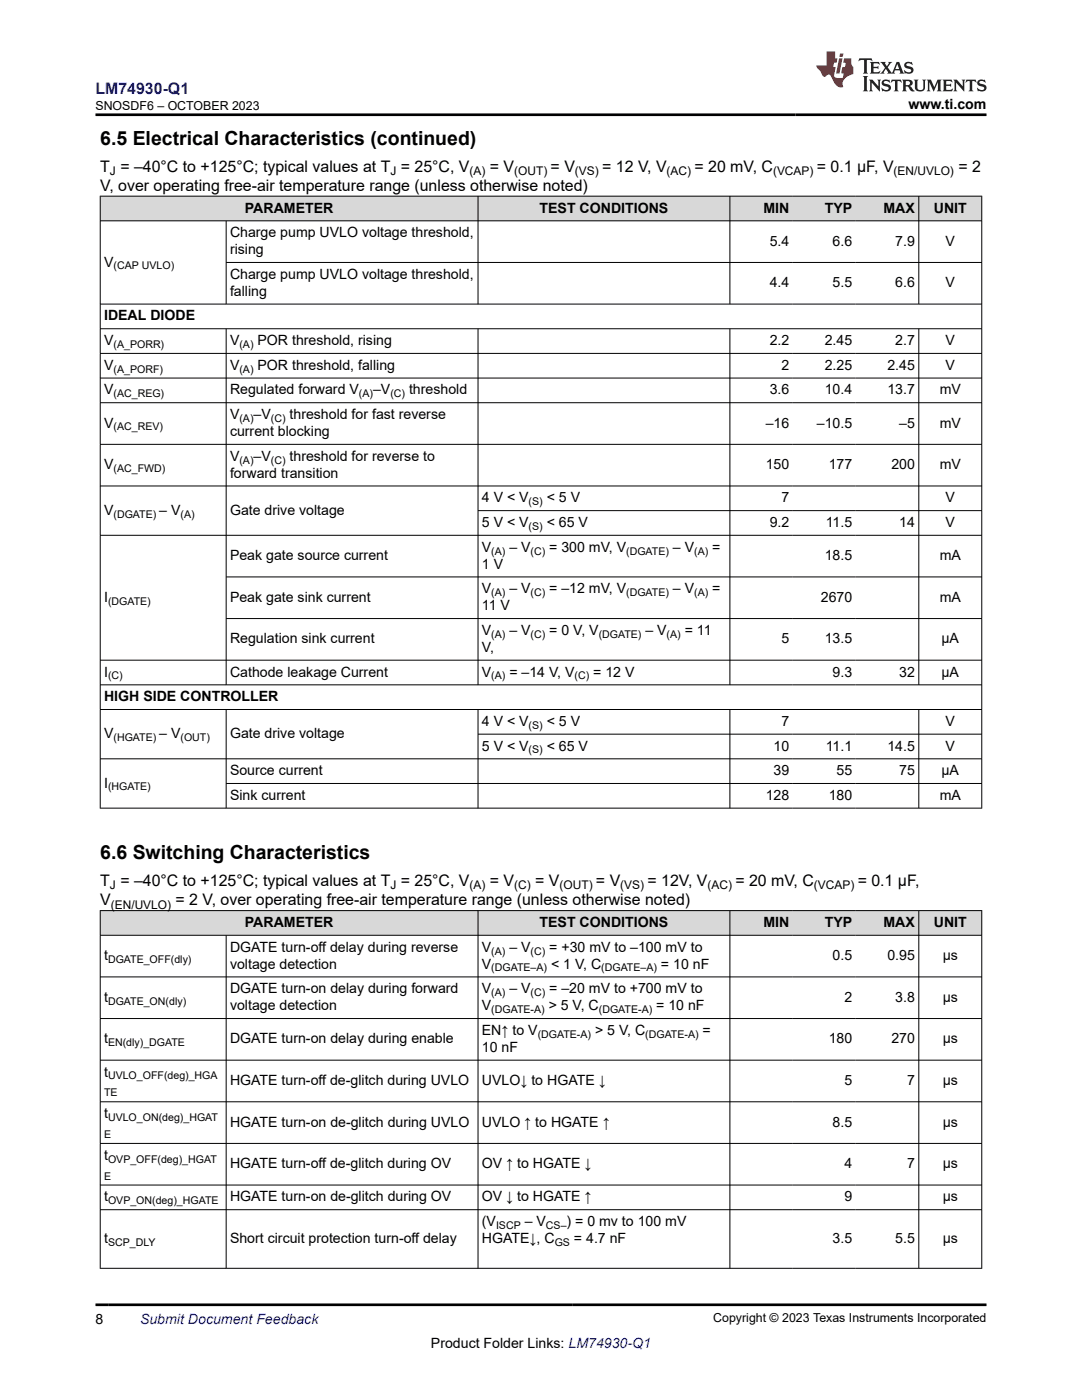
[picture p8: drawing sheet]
<svg xmlns="http://www.w3.org/2000/svg" width="216mm" height="279mm" viewBox="0 0 216 279" stroke-linecap="round" stroke-linejoin="round" font-family="sans-serif">
<defs><g id="words">
<g font-size="3.9">
<text x="20" y="28.8">6.5 Electrical Characteristics (continued)</text>
<text x="20" y="171.4">6.6 Switching Characteristics</text>
</g>
<text font-size="3.2" fill="#00f" x="19" y="18.7">LM74930-Q1</text>
<g font-size="3.2">
<text x="20" y="34.3">T = –40°C to +125°C; typical values at T = 25°C, V</text>
<text x="97.8" y="34.3">= V</text>
<text x="109.9" y="34.3">= V</text>
<text x="120.2" y="34.3">= 12 V, V</text>
<text x="138.6" y="34.3">= 20 mV, C</text>
<text x="163" y="34.3">= 0.1 µF, V</text>
<text x="191.2" y="34.3">= 2</text>
<text x="20" y="38.1">V, over operating free-air temperature range (unless otherwise noted)</text>
<text x="20" y="176.9">T = –40°C to +125°C; typical values at T = 25°C, V</text>
<text x="97.7" y="176.9">= V</text>
<text x="106.8" y="176.9">= V</text>
<text x="118.9" y="176.9">= V</text>
<text x="129.2" y="176.9">= 12V, V</text>
<text x="146.7" y="176.9">= 20 mV, C</text>
<text x="171.1" y="176.9">= 0.1 µF,</text>
<text x="20" y="180.7">V</text>
<text x="35" y="180.7">= 2 V, over operating free-air temperature range (unless otherwise noted)</text>
</g>
<g font-size="2.8">
<text x="181.3" y="21.8">www.ti.com</text>
<text x="45.9" y="47.3">Charge pump UVLO voltage threshold,</text>
<text x="48.9" y="42.4">PARAMETER</text>
<text x="107.7" y="42.4">TEST CONDITIONS</text>
<text x="152.3" y="42.4">MIN</text>
<text x="164.6" y="42.4">TYP</text>
<text x="176.3" y="42.4">MAX</text>
<text x="186.3" y="42.4">UNIT</text>
<text x="20.8" y="53.2">V</text>
<text x="45.9" y="50.7">rising</text>
<text x="153.6" y="49">5.4</text>
<text x="166.1" y="49">6.6</text>
<text x="178.6" y="49">7.9</text>
<text x="188.7" y="49">V</text>
<text x="45.9" y="55.7">Charge pump UVLO voltage threshold,</text>
<text x="45.9" y="59">falling</text>
<text x="153.6" y="57.3">4.4</text>
<text x="166.1" y="57.3">5.5</text>
<text x="178.6" y="57.3">6.6</text>
<text x="188.7" y="57.3">V</text>
<text x="20.8" y="64">IDEAL DIODE</text>
<text x="20.8" y="68.9">V</text>
<text x="45.9" y="68.9">V</text>
<text x="51.4" y="68.9">POR threshold, rising</text>
<text x="153.6" y="68.9">2.2</text>
<text x="164.6" y="68.9">2.45</text>
<text x="178.6" y="68.9">2.7</text>
<text x="188.7" y="68.9">V</text>
<text x="20.8" y="73.8">V</text>
<text x="45.9" y="73.8">V</text>
<text x="51.4" y="73.8">POR threshold, falling</text>
<text x="155.9" y="73.8">2</text>
<text x="164.6" y="73.8">2.25</text>
<text x="177.1" y="73.8">2.45</text>
<text x="188.7" y="73.8">V</text>
<text x="20.8" y="78.7">V</text>
<text x="45.9" y="78.7">Regulated forward V</text>
<text x="45.9" y="83.6">V</text>
<text x="50.6" y="83.6">–V</text>
<text x="57.8" y="83.6">threshold for fast reverse</text>
<text x="74.4" y="78.7">–V</text>
<text x="81.6" y="78.7">threshold</text>
<text x="153.6" y="78.7">3.6</text>
<text x="164.6" y="78.7">10.4</text>
<text x="177.1" y="78.7">13.7</text>
<text x="187.5" y="78.7">mV</text>
<text x="20.8" y="85.3">V</text>
<text x="45.9" y="87">current blocking</text>
<text x="152.8" y="85.3">–16</text>
<text x="163" y="85.3">–10.5</text>
<text x="179.4" y="85.3">–5</text>
<text x="187.5" y="85.3">mV</text>
<text x="20.8" y="93.6">V</text>
<text x="45.9" y="95.3">forward transition</text>
<text x="45.9" y="92">V</text>
<text x="50.6" y="92">–V</text>
<text x="57.8" y="92">threshold for reverse to</text>
<text x="152.8" y="93.6">150</text>
<text x="165.4" y="93.6">177</text>
<text x="177.9" y="93.6">200</text>
<text x="187.5" y="93.6">mV</text>
<text x="96.2" y="100.3">4 V &lt; V</text>
<text x="109.1" y="100.3">&lt; 5 V</text>
<text x="155.9" y="100.3">7</text>
<text x="188.7" y="100.3">V</text>
<text x="20.8" y="102.7">V</text>
<text x="31.8" y="102.7">– V</text>
<text x="45.9" y="102.7">Gate drive voltage</text>
<text x="96.2" y="105.2">5 V &lt; V</text>
<text x="109.1" y="105.2">&lt; 65 V</text>
<text x="153.6" y="105.2">9.2</text>
<text x="164.8" y="105.2">11.5</text>
<text x="179.4" y="105.2">14</text>
<text x="188.7" y="105.2">V</text>
<text x="45.9" y="111.8">Peak gate source current</text>
<text x="96.2" y="113.5">1 V</text>
<text x="96.2" y="110.1">V</text>
<text x="101.6" y="110.1">– V</text>
<text x="109.6" y="110.1">= 300 mV, V</text>
<text x="134.3" y="110.1">– V</text>
<text x="142.1" y="110.1">=</text>
<text x="164.6" y="111.8">18.5</text>
<text x="187.5" y="111.8">mA</text>
<text x="96.2" y="118.4">V</text>
<text x="101.6" y="118.4">– V</text>
<text x="109.6" y="118.4">= –12 mV, V</text>
<text x="134.3" y="118.4">– V</text>
<text x="142.1" y="118.4">=</text>
<text x="20.8" y="120.1">I</text>
<text x="45.9" y="120.1">Peak gate sink current</text>
<text x="96.2" y="121.8">11 V</text>
<text x="163.8" y="120.1">2670</text>
<text x="187.5" y="120.1">mA</text>
<text x="45.9" y="128.4">Regulation sink current</text>
<text x="96.2" y="130.1">V,</text>
<text x="96.2" y="126.7">V</text>
<text x="101.6" y="126.7">– V</text>
<text x="109.6" y="126.7">= 0 V, V</text>
<text x="128.8" y="126.7">– V</text>
<text x="136.6" y="126.7">= 11</text>
<text x="155.9" y="128.4">5</text>
<text x="164.6" y="128.4">13.5</text>
<text x="187.9" y="128.4">µA</text>
<text x="20.8" y="135">I</text>
<text x="45.9" y="135">Cathode leakage Current</text>
<text x="96.2" y="135">V</text>
<text x="101.6" y="135">= –14 V, V</text>
<text x="118.4" y="135">= 12 V</text>
<text x="166.1" y="135">9.3</text>
<text x="179.4" y="135">32</text>
<text x="187.9" y="135">µA</text>
<text x="20.8" y="139.9">HIGH SIDE CONTROLLER</text>
<text x="20.8" y="147.3">V</text>
<text x="31.8" y="147.3">– V</text>
<text x="45.9" y="147.3">Gate drive voltage</text>
<text x="96.2" y="144.9">4 V &lt; V</text>
<text x="96.2" y="149.8">5 V &lt; V</text>
<text x="109.1" y="144.9">&lt; 5 V</text>
<text x="109.1" y="149.8">&lt; 65 V</text>
<text x="154.4" y="149.8">10</text>
<text x="155.9" y="144.9">7</text>
<text x="164.8" y="149.8">11.1</text>
<text x="177.1" y="149.8">14.5</text>
<text x="188.7" y="144.9">V</text>
<text x="188.7" y="149.8">V</text>
<text x="45.9" y="154.7">Source current</text>
<text x="154.4" y="154.7">39</text>
<text x="166.9" y="154.7">55</text>
<text x="179.4" y="154.7">75</text>
<text x="187.9" y="154.7">µA</text>
<text x="20.8" y="157.2">I</text>
<text x="45.9" y="159.6">Sink current</text>
<text x="152.8" y="159.6">128</text>
<text x="165.4" y="159.6">180</text>
<text x="187.5" y="159.6">mA</text>
<text x="48.9" y="185">PARAMETER</text>
<text x="107.7" y="185">TEST CONDITIONS</text>
<text x="152.3" y="185">MIN</text>
<text x="164.6" y="185">TYP</text>
<text x="176.3" y="185">MAX</text>
<text x="186.3" y="185">UNIT</text>
<text x="20.8" y="191.6">t</text>
<text x="45.9" y="189.9">DGATE turn-off delay during reverse</text>
<text x="96.2" y="189.9">V</text>
<text x="101.6" y="189.9">– V</text>
<text x="109.6" y="189.9">= +30 mV to –100 mV to</text>
<text x="166.1" y="191.6">0.5</text>
<text x="177.1" y="191.6">0.95</text>
<text x="188.1" y="191.6">µs</text>
<text x="45.9" y="193.3">voltage detection</text>
<text x="96.2" y="193.3">V</text>
<text x="110" y="193.3">&lt; 1 V, C</text>
<text x="131.9" y="193.3">= 10 nF</text>
<text x="20.8" y="199.9">t</text>
<text x="45.9" y="198.2">DGATE turn-on delay during forward</text>
<text x="45.9" y="201.6">voltage detection</text>
<text x="96.2" y="201.6">V</text>
<text x="96.2" y="198.2">V</text>
<text x="101.6" y="198.2">– V</text>
<text x="109.5" y="201.6">&gt; 5 V, C</text>
<text x="109.6" y="198.2">= –20 mV to +700 mV to</text>
<text x="130.9" y="201.6">= 10 nF</text>
<text x="168.5" y="199.9">2</text>
<text x="178.6" y="199.9">3.8</text>
<text x="188.1" y="199.9">µs</text>
<text x="20.8" y="208.2">t</text>
<text x="45.9" y="208.2">DGATE turn-on delay during enable</text>
<text x="96.2" y="209.9">10 nF</text>
<text x="96.2" y="206.5">EN↑ to V</text>
<text x="118.7" y="206.5">&gt; 5 V, C</text>
<text x="140.2" y="206.5">=</text>
<text x="165.4" y="208.2">180</text>
<text x="177.9" y="208.2">270</text>
<text x="188.1" y="208.2">µs</text>
<text x="20.8" y="214.9">t</text>
<text x="45.9" y="216.5">HGATE turn-off de-glitch during UVLO</text>
<text x="96.2" y="216.5">UVLO↓ to HGATE ↓</text>
<text x="168.5" y="216.5">5</text>
<text x="181" y="216.5">7</text>
<text x="188.1" y="216.5">µs</text>
<text x="20.8" y="223.2">t</text>
<text x="45.9" y="224.9">HGATE turn-on de-glitch during UVLO</text>
<text x="96.2" y="224.9">UVLO ↑ to HGATE ↑</text>
<text x="166.1" y="224.9">8.5</text>
<text x="188.1" y="224.9">µs</text>
<text x="20.8" y="231.5">t</text>
<text x="45.9" y="233.2">HGATE turn-off de-glitch during OV</text>
<text x="96.2" y="233.2">OV ↑ to HGATE ↓</text>
<text x="168.5" y="233.2">4</text>
<text x="181" y="233.2">7</text>
<text x="188.1" y="233.2">µs</text>
<text x="20.8" y="239.8">t</text>
<text x="45.9" y="239.8">HGATE turn-on de-glitch during OV</text>
<text x="96.2" y="239.8">OV ↓ to HGATE ↑</text>
<text x="168.5" y="239.8">9</text>
<text x="188.1" y="239.8">µs</text>
<text x="96.2" y="244.7">(V</text>
<text x="104.7" y="244.7">– V</text>
<text x="113.1" y="244.7">) = 0 mv to 100 mV</text>
<text x="20.8" y="248.1">t</text>
<text x="45.9" y="248.1">Short circuit protection turn-off delay</text>
<text x="96.2" y="248.1">HGATE↓, C</text>
<text x="114.5" y="248.1">= 4.7 nF</text>
<text x="166.1" y="248.1">3.5</text>
<text x="178.6" y="248.1">5.5</text>
<text x="188.1" y="248.1">µs</text>
<text x="19" y="264.2">8</text>
<text x="86" y="269">Product Folder Links: LM74930-Q1</text>
</g>
<text font-size="2.8" fill="#00f" x="27.9" y="264.2">Submit Document Feedback</text>
<g font-size="2.5">
<text x="19.1" y="21.9">SNOSDF6 – OCTOBER 2023</text>
<text x="142.3" y="263.9">Copyright © 2023 Texas Instruments Incorporated</text>
</g>
<g font-size="2.4">
<text x="21.9" y="34.9">J</text>
<text x="77.9" y="34.9">J</text>
<text x="93.7" y="34.9">(A)</text>
<text x="102.6" y="34.9">(OUT)</text>
<text x="114.7" y="34.9">(VS)</text>
<text x="133" y="34.9">(AC)</text>
<text x="154.2" y="34.9">(VCAP)</text>
<text x="178.3" y="34.9">(EN/UVLO)</text>
<text x="21.9" y="177.5">J</text>
<text x="77.9" y="177.5">J</text>
<text x="93.7" y="177.5">(A)</text>
<text x="102.6" y="177.5">(C)</text>
<text x="111.6" y="177.5">(OUT)</text>
<text x="123.8" y="177.5">(VS)</text>
<text x="141.2" y="177.5">(AC)</text>
<text x="162.4" y="177.5">(VCAP)</text>
<text x="22.1" y="181.3">(EN/UVLO)</text>
</g>
<g font-size="2.1">
<text x="22.6" y="53.8">(CAP UVLO)</text>
<text x="22.6" y="69.4">(A_PORR)</text>
<text x="47.8" y="69.4">(A)</text>
<text x="22.6" y="74.4">(A_PORF)</text>
<text x="47.8" y="74.4">(A)</text>
<text x="22.6" y="79.3">(AC_REG)</text>
<text x="71.6" y="79.3">(A)</text>
<text x="77.9" y="79.3">(C)</text>
<text x="22.6" y="85.9">(AC_REV)</text>
<text x="47.8" y="84.2">(A)</text>
<text x="54.1" y="84.2">(C)</text>
<text x="22.6" y="94.2">(AC_FWD)</text>
<text x="47.8" y="92.5">(A)</text>
<text x="54.1" y="92.5">(C)</text>
<text x="105.5" y="100.8">(S)</text>
<text x="22.6" y="103.3">(DGATE)</text>
<text x="36" y="103.3">(A)</text>
<text x="105.5" y="105.7">(S)</text>
<text x="98" y="110.7">(A)</text>
<text x="105.9" y="110.7">(C)</text>
<text x="125" y="110.7">(DGATE)</text>
<text x="138.5" y="110.7">(A)</text>
<text x="98" y="119">(A)</text>
<text x="105.9" y="119">(C)</text>
<text x="125" y="119">(DGATE)</text>
<text x="138.5" y="119">(A)</text>
<text x="21.6" y="120.7">(DGATE)</text>
<text x="98" y="127.3">(A)</text>
<text x="105.9" y="127.3">(C)</text>
<text x="119.5" y="127.3">(DGATE)</text>
<text x="133" y="127.3">(A)</text>
<text x="21.6" y="135.6">(C)</text>
<text x="98" y="135.6">(A)</text>
<text x="114.6" y="135.6">(C)</text>
<text x="22.6" y="147.9">(HGATE)</text>
<text x="36" y="147.9">(OUT)</text>
<text x="105.5" y="145.4">(S)</text>
<text x="105.5" y="150.4">(S)</text>
<text x="21.6" y="157.7">(HGATE)</text>
<text x="98" y="190.5">(A)</text>
<text x="105.9" y="190.5">(C)</text>
<text x="21.6" y="192.2">DGATE_OFF(dly)</text>
<text x="98" y="193.9">(DGATE–A)</text>
<text x="120" y="193.9">(DGATE–A)</text>
<text x="21.6" y="200.5">DGATE_ON(dly)</text>
<text x="98" y="202.2">(DGATE-A)</text>
<text x="98" y="198.8">(A)</text>
<text x="105.9" y="198.8">(C)</text>
<text x="119.5" y="202.2">(DGATE-A)</text>
<text x="21.6" y="208.8">EN(dly)_DGATE</text>
<text x="107.3" y="207.1">(DGATE-A)</text>
<text x="128.7" y="207.1">(DGATE-A)</text>
<text x="21.6" y="215.4">UVLO_OFF(deg)_HGA</text>
<text x="20.8" y="218.8">TE</text>
<text x="20.8" y="227.1">E</text>
<text x="21.6" y="223.7">UVLO_ON(deg)_HGAT</text>
<text x="21.6" y="232">OVP_OFF(deg)_HGAT</text>
<text x="20.8" y="235.4">E</text>
<text x="21.6" y="240.3">OVP_ON(deg)_HGATE</text>
<text x="99" y="245.3">ISCP</text>
<text x="108.9" y="245.3">CS–</text>
<text x="21.6" y="248.6">SCP_DLY</text>
<text x="110.7" y="248.6">GS</text>
</g>
</g></defs>
<g fill="#d8d8d8">
<path d="M20 39.1h175.9v5h-175.9z" fill-rule="evenodd"/>
<path d="M20.1 39.2h75.2v4.8h-75.2z" fill-rule="evenodd"/>
<path d="M95.4 39.2h50.2v4.8h-50.2z" fill-rule="evenodd"/>
<path d="M145.7 39.2h12.5v4.8h-12.5z" fill-rule="evenodd"/>
<path d="M158.2 39.2h12.6v4.8h-12.6z" fill-rule="evenodd"/>
<path d="M170.8 39.2h12.5v4.8h-12.5z" fill-rule="evenodd"/>
<path d="M183.4 39.2h12.4v4.8h-12.4z" fill-rule="evenodd"/>
</g>
<g fill="none" stroke="#000" stroke-width=".2">
<path d="M19.9 39.1h176.1M20 39.1v122.2M95.4 39.1v21.6M145.6 39.1v21.6M183.3 39.1v21.6M195.9 39.1v122.2M19.9 44.1h176.1M45.1 44.1v16.6M45.1 52.4h150.9M19.9 65.6h176.1M19.9 70.5h176.1M19.9 75.5h176.1"/>
<path d="M45.1 65.6v71.1M95.4 65.6v71.1M145.6 65.6v71.1M183.3 65.6v71.1M196 60.7h-176.1M19.9 80.4h176.1M19.9 88.7h176.1M19.9 97h176.1M19.9 106.8h176.1M45.1 115.1h150.9M95.4 101.9h100.6M19.9 136.7h176.1"/>
<path d="M45.1 123.4h150.9M196 131.8h-176.1M19.9 141.6h176.1M19.9 151.4h176.1M45.1 141.6v19.7M45.1 156.4h150.9M95.4 141.6v19.7M95.4 146.5h100.6M145.6 141.6v19.7M183.3 141.6v19.7M19.9 161.3h176.1"/>
</g>
<g fill="#d8d8d8">
<path d="M20 181.7h175.9v5h-175.9z" fill-rule="evenodd"/>
<path d="M20.1 181.8h75.2v4.8h-75.2z" fill-rule="evenodd"/>
<path d="M95.4 181.8h50.2v4.8h-50.2z" fill-rule="evenodd"/>
<path d="M145.7 181.8h12.5v4.8h-12.5z" fill-rule="evenodd"/>
<path d="M158.2 181.8h12.6v4.8h-12.6z" fill-rule="evenodd"/>
<path d="M170.8 181.8h12.5v4.8h-12.5z" fill-rule="evenodd"/>
<path d="M183.4 181.8h12.4v4.8h-12.4z" fill-rule="evenodd"/>
</g>
<g fill="none" stroke="#000" stroke-width=".2">
<path d="M19.9 181.7h176.1M19.9 186.7h176.1M19.9 195h176.1M20 181.7v71.5M45.1 186.7v66.5M95.4 181.7v71.5M145.6 181.7v71.5M183.3 181.7v71.5M195.9 181.7v71.5M19.9 203.3h176.1M19.9 211.6h176.1M19.9 219.9h176.1"/>
<path d="M19.9 228.2h176.1M19.9 236.5h176.1M19.9 241.4h176.1M19.9 253.1h176.1"/>
</g>
<path d="M171.5 11.6l-.2 .6 .5-.2h.6v.1v2.2l-.2 .4h1l-.2-.4v-2.2v-.1h.5l.5 .2-.1-.6zM173.6 12.4l.2 .3v1.6l-.2 .4h1.9l.1-.6a1.08 1.08 0 0 1-1.3 .2v-.7h.6l.4 .2v-.7l-.4 .2h-.6v-.5l.2-.2a1 1 0 0 1 1 .3l-.1-.5zM175.7 12.4l.9 1.1-1 1.2h.9l-.2-.2 .5-.8 .4 .8-.2 .2h1.6l-.2-.2 .2-.5h.9l.1 .5-.1 .2h.9l-.2-.4-.8-1.9h-.5l-.9 2.1-.9-1.1 .9-1h-.8l.2 .2-.4 .6-.4-.6 .2-.2zM179 12.8l.4 1h-.7zM180.7 12.5a.65 .65 0 0 0-.2 .7 .65 .65 0 0 0 .6 .5l.6 .1 .1 .3a.79 .79 0 0 1-.7 .4 .79 .79 0 0 1-.7-.5l.1 .7 .2-.1a.93 .93 0 0 0 1.1 0 .93 .93 0 0 0 .4-.9 1.46 1.46 0 0 0-1.2-.6l-.1-.3a1.09 1.09 0 0 1 1.2 .2l-.2-.6-.1 .1-.5-.2zM172.2 15.2l.2 .4v2.2l-.2 .4h1l-.2-.4v-2.2l.2-.4zM173.4 15.9l.2 .4v1.5l-.2 .4h.8l-.3-.4 .1-1.3 1.6 1.8v-2l.2-.4h-.7l.1 .2 .1 1.1-1.2-1.3zM176.2 16a.65 .65 0 0 0-.2 .8 .65 .65 0 0 0 .6 .4l.6 .2 .1 .2a.79 .79 0 0 1-.7 .4 .79 .79 0 0 1-.7-.5l.1 .7 .2-.1a.93 .93 0 0 0 1.1 .1 .93 .93 0 0 0 .4-1 1.46 1.46 0 0 0-1.2-.5l-.1-.4a1.09 1.09 0 0 1 1.2 .2l-.1-.6-.2 .1-.5-.1zM177.9 15.9l-.1 .6a.63 .63 0 0 1 .8-.3v1.6l-.3 .4h1l-.2-.4v-1.6a.66 .66 0 0 1 .8 .3l-.1-.6zM180 15.9l.2 .4v1.5l-.2 .4h1l-.2-.2-.1-.7h.5l.1 .2a.79 .79 0 0 0 1.2 .6l-1-.9a.61 .61 0 0 0 .6-.6 .61 .61 0 0 0-.5-.7zM180.8 16.2h.1a.47 .47 0 0 1 .5 .1 .47 .47 0 0 1 .1 .5l-.1 .1-.7 .1zM182.3 15.9l.2 .2a2.27 2.27 0 0 0 .4 2 1.04 1.04 0 0 0 1.7-.7v-1.3l.2-.2h-.8l.2 .4v1.1a.6 .6 0 0 1-.6 .6 .6 .6 0 0 1-.6-.6v-1.1l.3-.4zM184.9 15.9l.2 .4v1.5l-.2 .4h.8l-.3-.4v-1.4l.9 1.9 .9-1.9v1.4l-.3 .4h1l-.2-.4v-1.5l.2-.4h-.8l-.7 1.5-.6-1.5zM188.1 15.9l.2 .4v1.5l-.2 .4h1.9l.1-.6a1.09 1.09 0 0 1-1.3 .2v-.7h.6l.4 .2v-.6l-.4 .2h-.6v-.6l.2-.1a1.01 1.01 0 0 1 1 .3l-.1-.6zM190.2 15.9l.3 .4v1.5l-.3 .4h.8l-.2-.4v-1.3l1.6 1.8v-2l.2-.4h-.7l.2 .2v1.1l-1.2-1.3zM192.8 15.9l-.1 .6a.63 .63 0 0 1 .8-.3v1.6l-.3 .4h1l-.2-.4v-1.6a.66 .66 0 0 1 .8 .3l-.1-.6zM195.2 16a.65 .65 0 0 0-.2 .8 .65 .65 0 0 0 .6 .4l.6 .2 .2 .2a.79 .79 0 0 1-.7 .4 .79 .79 0 0 1-.7-.5l.1 .7 .2-.1a.93 .93 0 0 0 1 .1 .93 .93 0 0 0 .5-1 1.46 1.46 0 0 0-1.3-.5v-.4a1.09 1.09 0 0 1 1.2 .2l-.2-.6-.2 .1-.5-.1z" fill="#231f20"/>
<path d="M164.9 10.3v2.7h-2l.1 .4 .8 1a.95 .95 0 0 0 1 .9 .59 .59 0 0 1 .5-.4 .59 .59 0 0 1 .5 .3l.4 .8a1.59 1.59 0 0 0 2.1 1.4 1.61 1.61 0 0 1 1-2.3l1-.3-.1-1.5a1.59 1.59 0 0 1-.3-1.7h-1.5l-.2 .9h.6l-.2 .9h-.5l-.2 .9v.3l.4 .1-.1 .9h-.7a.73 .73 0 0 1-1-.7l.3-1.5h-.5l.1-.9h.5l.2-.9h-.5v-1.3zM167.4 11.6l-.6 3.1h.7l.6-3.1zM167.6 10.7l-.1 .6h.7l.1-.6z" fill="#ed1c24"/>
<path d="M19 22.9h177.8M19 260.4h177.8" fill="none" stroke="#000" stroke-width=".53"/>
<use href="#words"/>
</svg>
